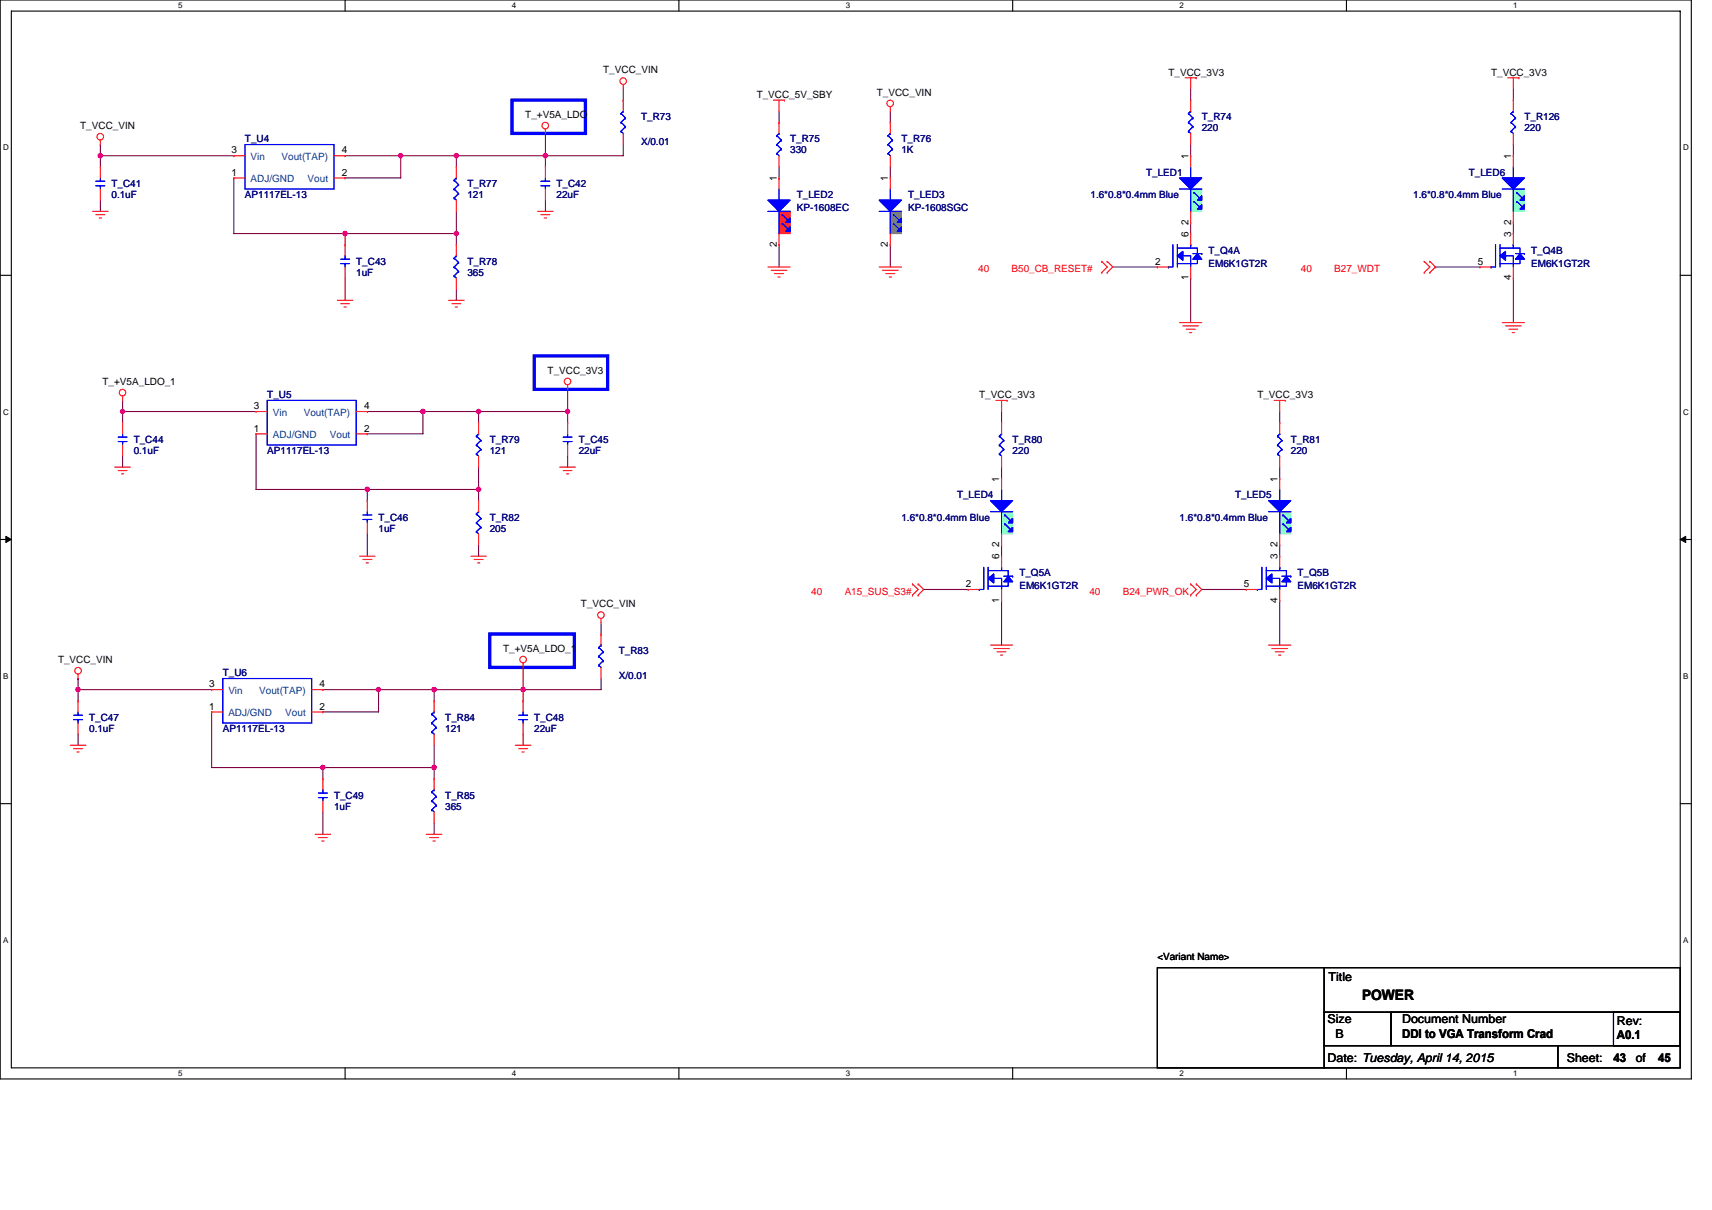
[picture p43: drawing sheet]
<svg xmlns="http://www.w3.org/2000/svg" width="297mm" height="210mm" viewBox="0 0 297 210" stroke-linecap="round" stroke-linejoin="round" font-family="sans-serif">
<defs><g id="words">
<text font-size="2.5" x="236.3" y="173.5">POWER</text>
<g font-size="2.1">
<text x="230.5" y="170.2">Title</text>
<text x="230.3" y="177.6">Size</text>
<text x="243.3" y="177.6">Document Number</text>
<text x="280.5" y="177.9">Rev:</text>
<text x="230.3" y="184.3">Date: Tuesday, April 14, 2015</text>
<text x="231.7" y="180.1">B</text>
<text x="243.3" y="180.1">DDI to VGA Transform Crad</text>
<text x="271.8" y="184.3">Sheet:</text>
<text x="279.9" y="184.4">43</text>
<text x="280.5" y="180.3">A0.1</text>
<text x="283.8" y="184.3">of</text>
<text x="287.7" y="184.4">45</text>
</g>
<g font-size="1.7">
<text x="104.7" y="12.7">T_VCC_VIN</text>
<text x="131.3" y="17">T_VCC_5V_SBY</text>
<text x="152.1" y="16.6">T_VCC_VIN</text>
<text x="202.7" y="13.1">T_VCC_3V3</text>
<text x="258.7" y="13.1">T_VCC_3V3</text>
<text x="13.9" y="22.4">T_VCC_VIN</text>
<text x="91.1" y="20.5">T_+V5A_LDO</text>
<text x="40.2" y="26.6">3</text>
<text x="59.3" y="26.6">4</text>
<text x="206.2" y="27.6" transform="rotate(-90 206.2 27.6)">1</text>
<text x="262.2" y="27.6" transform="rotate(-90 262.2 27.6)">1</text>
<text x="40.2" y="30.5">1</text>
<text x="59.3" y="30.5">2</text>
<text x="134.8" y="31.5" transform="rotate(-90 134.8 31.5)">1</text>
<text x="154.1" y="31.5" transform="rotate(-90 154.1 31.5)">1</text>
<text x="206.2" y="41.1" transform="rotate(-90 206.2 41.1)">6</text>
<text x="206.2" y="39" transform="rotate(-90 206.2 39)">2</text>
<text x="262.2" y="41.1" transform="rotate(-90 262.2 41.1)">3</text>
<text x="262.2" y="39" transform="rotate(-90 262.2 39)">2</text>
<text x="134.8" y="42.8" transform="rotate(-90 134.8 42.8)">2</text>
<text x="154.1" y="42.8" transform="rotate(-90 154.1 42.8)">2</text>
<text x="200.4" y="45.9">2</text>
<text x="256.4" y="45.9">5</text>
<text x="206.2" y="48.6" transform="rotate(-90 206.2 48.6)">1</text>
<text x="262.2" y="48.6" transform="rotate(-90 262.2 48.6)">4</text>
<text x="95" y="64.9">T_VCC_3V3</text>
<text x="17.8" y="66.8">T_+V5A_LDO_1</text>
<text x="44" y="71">3</text>
<text x="63.2" y="71">4</text>
<text x="169.9" y="69.1">T_VCC_3V3</text>
<text x="218.2" y="69.1">T_VCC_3V3</text>
<text x="44" y="74.9">1</text>
<text x="63.2" y="74.9">2</text>
<text x="173.4" y="83.6" transform="rotate(-90 173.4 83.6)">1</text>
<text x="221.6" y="83.6" transform="rotate(-90 221.6 83.6)">1</text>
<text x="173.4" y="95" transform="rotate(-90 173.4 95)">2</text>
<text x="221.6" y="95" transform="rotate(-90 221.6 95)">2</text>
<text x="167.6" y="101.9">2</text>
<text x="173.4" y="97.1" transform="rotate(-90 173.4 97.1)">6</text>
<text x="215.8" y="101.9">5</text>
<text x="221.6" y="97.1" transform="rotate(-90 221.6 97.1)">3</text>
<text x="100.8" y="105.4">T_VCC_VIN</text>
<text x="173.4" y="104.6" transform="rotate(-90 173.4 104.6)">1</text>
<text x="221.6" y="104.6" transform="rotate(-90 221.6 104.6)">4</text>
<text x="87.3" y="113.1">T_+V5A_LDO_1</text>
<text x="10.1" y="115">T_VCC_VIN</text>
<text x="36.3" y="119.3">3</text>
<text x="55.4" y="119.3">4</text>
<text x="36.3" y="123.1">1</text>
<text x="55.4" y="123.1">2</text>
<text x="200.8" y="166.6">&lt;Variant Name&gt;</text>
</g>
<g font-size="1.7" fill="#000080">
<text x="111.2" y="20.8">T_R73</text>
<text x="208.5" y="20.8">T_R74</text>
<text x="208.5" y="22.8">220</text>
<text x="264.5" y="20.8">T_R126</text>
<text x="264.5" y="22.8">220</text>
<text x="42.5" y="24.7">T_U4</text>
<text x="111.2" y="25.1">X/0.01</text>
<text x="137.1" y="24.7">T_R75</text>
<text x="137.1" y="26.6">330</text>
<text x="156.4" y="24.7">T_R76</text>
<text x="156.4" y="26.6">1K</text>
<text x="19.3" y="32.4">T_C41</text>
<text x="19.3" y="34.4">0.1uF</text>
<text x="42.5" y="34.4">AP1117EL-13</text>
<text x="81.1" y="32.4">T_R77</text>
<text x="81.1" y="34.4">121</text>
<text x="96.6" y="32.4">T_C42</text>
<text x="96.6" y="34.4">22uF</text>
<text x="138.3" y="34.4">T_LED2</text>
<text x="157.6" y="34.4">T_LED3</text>
<text x="189.2" y="34.4">1.6*0.8*0.4mm Blue</text>
<text x="198.9" y="30.5">T_LED1</text>
<text x="245.2" y="34.4">1.6*0.8*0.4mm Blue</text>
<text x="254.8" y="30.5">T_LED6</text>
<text x="138.3" y="36.7">KP-1608EC</text>
<text x="157.6" y="36.7">KP-1608SGC</text>
<text x="61.8" y="45.9">T_C43</text>
<text x="61.8" y="47.9">1uF</text>
<text x="81.1" y="45.9">T_R78</text>
<text x="81.1" y="47.9">365</text>
<text x="209.7" y="44">T_Q4A</text>
<text x="209.7" y="46.3">EM6K1GT2R</text>
<text x="265.7" y="44">T_Q4B</text>
<text x="265.7" y="46.3">EM6K1GT2R</text>
<text x="46.4" y="69.1">T_U5</text>
<text x="23.2" y="76.8">T_C44</text>
<text x="85" y="76.8">T_R79</text>
<text x="100.4" y="76.8">T_C45</text>
<text x="175.7" y="76.8">T_R80</text>
<text x="224" y="76.8">T_R81</text>
<text x="23.2" y="78.8">0.1uF</text>
<text x="46.4" y="78.8">AP1117EL-13</text>
<text x="85" y="78.8">121</text>
<text x="100.4" y="78.8">22uF</text>
<text x="175.7" y="78.8">220</text>
<text x="224" y="78.8">220</text>
<text x="166" y="86.5">T_LED4</text>
<text x="214.3" y="86.5">T_LED5</text>
<text x="65.7" y="90.3">T_C46</text>
<text x="65.7" y="92.3">1uF</text>
<text x="85" y="90.3">T_R82</text>
<text x="85" y="92.3">205</text>
<text x="156.4" y="90.3">1.6*0.8*0.4mm Blue</text>
<text x="204.7" y="90.3">1.6*0.8*0.4mm Blue</text>
<text x="176.9" y="100">T_Q5A</text>
<text x="225.1" y="100">T_Q5B</text>
<text x="176.9" y="102.3">EM6K1GT2R</text>
<text x="225.1" y="102.3">EM6K1GT2R</text>
<text x="107.4" y="113.5">T_R83</text>
<text x="38.6" y="117.4">T_U6</text>
<text x="107.4" y="117.8">X/0.01</text>
<text x="15.5" y="125.1">T_C47</text>
<text x="77.3" y="125.1">T_R84</text>
<text x="92.7" y="125.1">T_C48</text>
<text x="15.5" y="127">0.1uF</text>
<text x="38.6" y="127">AP1117EL-13</text>
<text x="77.3" y="127">121</text>
<text x="92.7" y="127">22uF</text>
<text x="58" y="138.6">T_C49</text>
<text x="58" y="140.5">1uF</text>
<text x="77.3" y="138.6">T_R85</text>
<text x="77.3" y="140.5">365</text>
</g>
<g font-size="1.7" fill="#004080">
<text x="43.5" y="27.8">Vin</text>
<text x="48.8" y="27.8">Vout(TAP)</text>
<text x="43.5" y="31.7">ADJ/GND</text>
<text x="53.4" y="31.7">Vout</text>
<text x="47.3" y="76.1">ADJ/GND</text>
<text x="47.3" y="72.2">Vin</text>
<text x="52.7" y="72.2">Vout(TAP)</text>
<text x="57.2" y="76.1">Vout</text>
<text x="39.6" y="124.3">ADJ/GND</text>
<text x="39.6" y="120.5">Vin</text>
<text x="45" y="120.5">Vout(TAP)</text>
<text x="49.5" y="124.3">Vout</text>
</g>
<g font-size="1.7" fill="#f00">
<text x="169.7" y="47.3">40</text>
<text x="175.5" y="47.3">B50_CB_RESET#</text>
<text x="225.7" y="47.3">40</text>
<text x="231.5" y="47.3">B27_WDT</text>
<text x="140.8" y="103.3">40</text>
<text x="146.6" y="103.3">A15_SUS_S3#</text>
<text x="189" y="103.3">40</text>
<text x="194.8" y="103.3">B24_PWR_OK</text>
</g>
<g font-size="1.4">
<text x="30.9" y="1.5">5</text>
<text x="88.8" y="1.5">4</text>
<text x="146.7" y="1.5">3</text>
<text x="204.7" y="1.5">2</text>
<text x="262.6" y="1.5">1</text>
<text x=".5" y="26.1">D</text>
<text x="292" y="26.1">D</text>
<text x=".5" y="71.9">C</text>
<text x="292" y="71.9">C</text>
<text x=".5" y="117.8">B</text>
<text x="292" y="117.8">B</text>
<text x=".5" y="163.6">A</text>
<text x="292" y="163.6">A</text>
<text x="30.9" y="186.8">5</text>
<text x="88.8" y="186.8">4</text>
<text x="146.7" y="186.8">3</text>
<text x="204.7" y="186.8">2</text>
<text x="262.6" y="186.8">1</text>
</g>
</g></defs>
<path d="M0 0h293.5v187.2h-293.5zM2 1.9h289.5v183.4h-289.5z" fill="none" stroke="#000" stroke-width=".19"/>
<g fill="#fff">
<path d="M30.9 .2h.8v1.6h-.8z"/>
<path d="M30.9 185.5h.8v1.6h-.8z"/>
</g>
<path d="M59.9 0v1.9M59.9 185.3v1.9" fill="none" stroke="#000" stroke-width=".19"/>
<g fill="#fff">
<path d="M88.8 .2h.8v1.6h-.8z"/>
<path d="M88.8 185.5h.8v1.6h-.8z"/>
</g>
<path d="M117.8 0v1.9M117.8 185.3v1.9" fill="none" stroke="#000" stroke-width=".19"/>
<g fill="#fff">
<path d="M146.7 .2h.8v1.6h-.8z"/>
<path d="M146.7 185.5h.8v1.6h-.8z"/>
</g>
<path d="M175.7 0v1.9M175.7 185.3v1.9" fill="none" stroke="#000" stroke-width=".19"/>
<g fill="#fff">
<path d="M204.7 .2h.7v1.6h-.7z"/>
<path d="M204.7 185.5h.7v1.6h-.7z"/>
</g>
<path d="M233.6 0v1.9M233.6 185.3v1.9" fill="none" stroke="#000" stroke-width=".19"/>
<g fill="#fff">
<path d="M262.6 .2h.7v1.6h-.7z"/>
<path d="M262.6 185.5h.7v1.6h-.7z"/>
<path d="M.5 24.8h1v1.6h-1z"/>
<path d="M292 24.8h1v1.6h-1z"/>
<path d="M.5 70.7h1v1.5h-1z"/>
<path d="M292 70.7h1v1.5h-1z"/>
</g>
<path d="M0 47.8h2M291.5 47.8h2" fill="none" stroke="#000" stroke-width=".19"/>
<g fill="#fff">
<path d="M.5 116.5h.9v1.6h-.9z"/>
<path d="M292 116.5h.9v1.6h-.9z"/>
</g>
<path d="M0 93.6h2M291.5 93.6h2" fill="none" stroke="#000" stroke-width=".19"/>
<path d="M1 93.1l1 .5-1 .5zM291.5 93.6l1-.5v1z" fill="#000" stroke="#000" stroke-width=".17"/>
<g fill="#fff">
<path d="M.5 162.4h.9v1.5h-.9z"/>
<path d="M292 162.4h.9v1.5h-.9z"/>
</g>
<path d="M0 139.5h2M291.5 139.5h2M200.8 167.9h29v17.4h-29zM229.8 175.7h11.5v5.8h-11.5zM229.8 167.9h61.7v7.8h-61.7zM241.3 175.7h50.2v5.8h-50.2zM279.9 175.7h11.6v5.8h-11.6zM229.8 181.5h40.5v3.8h-40.5zM270.3 181.5h21.2v3.8h-21.2z" fill="none" stroke="#000" stroke-width=".19"/>
<path d="M88.8 17.4h12.8v5.8h-12.8zM92.7 61.8h12.7v5.8h-12.7zM85 110h14.6v5.8h-14.6z" fill="none" stroke="#00f" stroke-width=".57"/>
<path d="M154.5 36.7v3.8h1.9v-3.8z" fill-rule="evenodd" fill="#80ff00" stroke="#80ff00" stroke-width=".19"/>
<path d="M135.2 36.7v3.8h1.9v-3.8z" fill-rule="evenodd" fill="#f00" stroke="#f00" stroke-width=".19"/>
<g fill="#80ffff" stroke="#80ffff" stroke-width=".19">
<path d="M173.8 88.8v3.8h1.9v-3.8z" fill-rule="evenodd"/>
<path d="M222 88.8v3.8h2v-3.8z" fill-rule="evenodd"/>
<path d="M206.6 32.8v3.9h1.9v-3.9z" fill-rule="evenodd"/>
<path d="M262.6 32.8v3.9h1.9v-3.9z" fill-rule="evenodd"/>
</g>
<g fill="none" stroke="#800040" stroke-width=".19">
<path d="M108.1 15.4v2M135.2 19.3v1.9M154.5 19.3v1.9M206.6 15.4v2M262.6 15.4v2M17.4 34.7v2M17.4 27v2M17.4 25.1v1.9h23.2M17.4 25.1h.1M40.6 30.9v9.6h19.3M59.9 27h9.6v3.9h-9.6M69.5 27h.1"/>
<path d="M69.5 27h9.7M79.2 27h15.4v2M79.2 27v2M79.2 36.7v3.8M94.6 34.7v2M94.6 23.2h.1M94.6 23.2v3.8h13.5v-1.9M135.2 29v1.9M154.5 29v1.9M206.6 25.1v1.9M206.6 38.6v1.9M262.6 25.1v1.9"/>
<path d="M262.6 38.6v1.9M59.9 40.5h.1M59.9 40.5v2M59.9 48.3v3.8M59.9 40.5h19.3M79.2 40.5v2M79.2 50.2v1.9M135.2 42.5v3.8M154.5 42.5v3.8M193.1 46.3h7.7M206.6 48.3v7.7M249.1 46.3h.1"/>
<path d="M249.1 46.3h7.7M262.6 48.3v7.7M21.3 79.1v2M21.3 71.4h.1M21.3 69.5v1.9h23.1M21.3 71.4v1.9M44.4 75.3v9.6h19.3M63.7 71.4h9.7v3.9h-9.7M73.4 71.4h.1M73.4 71.4h9.6M83 71.4h15.5M83 71.4v1.9"/>
<path d="M98.5 71.4h.1M98.5 79.1v2M98.5 67.6v3.8M98.5 71.4v1.9M173.8 71.4v1.9M222 71.4v1.9M63.7 84.9h.1M63.7 84.9v2M63.7 92.6v3.9M63.7 84.9h19.3M83 81.1v3.8M83 84.9v2"/>
<path d="M83 94.6v1.9M173.8 81.1v1.9M173.8 94.6v1.9M222 81.1v1.9M222 94.6v1.9M13.5 119.7v1.9M13.5 117.8v1.9h23.2M13.5 117.8h.1M56 119.7h9.7v3.8h-9.7M65.7 119.7h.1M65.7 119.7h9.6M75.3 119.7h15.5v1.9"/>
<path d="M75.3 119.7v1.9M90.8 115.8h.1M90.8 115.8v3.9h13.5v-1.9M104.3 108.1v1.9M160.2 102.3h7.8M173.8 104.2v7.8M208.5 102.3h7.7M222 104.2v7.8M13.5 127.4v1.9M36.7 123.5v9.7h19.3M56 133.2h.1M56 133.2v1.9"/>
<path d="M56 133.2h19.3M75.3 129.3v3.9M75.3 133.2v1.9M90.8 127.4v1.9M56 140.9v3.9M75.3 142.9v1.9"/>
</g>
<g fill="#f0f" stroke="#f0f" stroke-width=".19">
<circle cx="79.2" cy="27" r=".38"/>
<circle cx="69.5" cy="27" r=".38"/>
<circle cx="94.6" cy="27" r=".38"/>
<circle cx="79.2" cy="40.5" r=".38"/>
<circle cx="59.9" cy="40.5" r=".38"/>
<circle cx="17.4" cy="27" r=".38"/>
<circle cx="75.3" cy="119.7" r=".38"/>
<circle cx="65.7" cy="119.7" r=".38"/>
<circle cx="90.7" cy="119.7" r=".38"/>
<circle cx="75.3" cy="133.2" r=".38"/>
<circle cx="56" cy="133.2" r=".38"/>
<circle cx="13.5" cy="119.7" r=".38"/>
<circle cx="83" cy="71.4" r=".38"/>
<circle cx="73.4" cy="71.4" r=".38"/>
<circle cx="98.5" cy="71.4" r=".38"/>
<circle cx="83" cy="84.9" r=".38"/>
<circle cx="63.7" cy="84.9" r=".38"/>
<circle cx="21.3" cy="71.4" r=".38"/>
</g>
<g fill="none" stroke="#f00" stroke-width=".19">
<path d="M108.1 14.7v.7M108.1 17.4h.1M108.1 17.4v1.9M134.2 17.4h1.9M135.2 17.4v1.9M136.1 17.4h.1M154.5 18.5v.8M205.6 13.5h2M206.6 13.5v1.9M206.6 17.4h.1M206.6 17.4v1.9M207.6 13.5h.1"/>
<path d="M261.6 13.5h1.9M262.6 13.5v1.9M262.6 17.4h.1M262.6 17.4v1.9M263.5 13.5h.1M16.1 36.7h2.7M16.6 37.3h1.6M17.2 37.8h.4M17.4 24.3v.8M17.4 32.8v1.9M17.4 29h.1M17.4 29v1.9"/>
<path d="M40.6 30.9h.1M40.6 27h.1M40.6 30.9h1.9M40.6 27h1.9M58 30.9h1.9M58 27h1.9M59.9 27h.1M59.9 30.9h.1M79.2 34.7v2M79.2 29h.1M79.2 29v1.9M93.3 36.7h2.7"/>
<path d="M93.8 37.3h1.6M94.4 37.8h.4M94.6 22.4v.8M94.6 32.8v1.9M94.6 29h.1M94.6 29v1.9M108.1 23.2v1.9M135.2 30.9h.1M135.2 27v2M135.2 21.2h.1M135.2 21.2v2M135.2 30.9v1.9"/>
<path d="M154.5 30.9h.1M154.5 27v2M154.5 21.2h.1M154.5 21.2v2M154.5 30.9v1.9M206.6 23.2v1.9M206.6 27h.1M206.6 38.6h.1M206.6 27v2M206.6 36.7v1.9M262.6 23.2v1.9M262.6 27h.1"/>
<path d="M262.6 38.6h.1M262.6 27v2M262.6 36.7v1.9M58.5 52.1h2.7M59.1 52.7h1.5M59.7 53.3h.4M59.9 46.3v2M59.9 42.5h.1M59.9 42.5v1.9M77.8 52.1h2.7M78.4 52.7h1.5M79 53.3h.4"/>
<path d="M79.2 48.3v1.9M79.2 42.5h.1M79.2 42.5v1.9M133.2 46.3h3.9M133.8 46.9h2.7M134.4 47.5h1.5M135 48.1h.4M135.2 42.5h.1M135.2 40.5v2M152.5 46.3h3.9M153.1 46.9h2.7M153.7 47.5h1.5"/>
<path d="M154.3 48.1h.4M154.5 42.5h.1M154.5 40.5v2M191.2 45.4h.1M191.2 47.3h.1M191.2 45.4l.9 .9-.9 1M192.1 47.3h.1M192.1 45.4h.1M192.1 45.4l1 .9-1 1M200.8 46.3h.1M200.8 46.3h1.9M204.7 56h3.8"/>
<path d="M205.2 56.6h2.7M205.8 57.1h1.6M206.4 57.7h.4M206.6 40.5h.1M206.6 48.3h.1M206.6 40.5v2M206.6 46.3v2M247.1 45.4h.1M247.1 47.3h.1M247.1 45.4l1 .9-1 1M248.1 47.3h.1M248.1 45.4h.1"/>
<path d="M248.1 45.4l1 .9-1 1M256.8 46.3h.1M256.8 46.3h1.9M260.6 56h3.9M261.2 56.6h2.7M261.8 57.1h1.5M262.4 57.7h.4M262.6 40.5h.1M262.6 48.3h.1M262.6 40.5v2M262.6 46.3v2M21.3 68.7v.8"/>
<path d="M21.3 77.2v1.9M21.3 73.3h.1M21.3 73.3v2M44.4 75.3h.1M44.4 71.4h.1M44.4 75.3h2M44.4 71.4h2M61.8 75.3h1.9M61.8 71.4h1.9M63.7 71.4h.1M63.7 75.3h.1M83 79.1v2"/>
<path d="M83 73.3h.1M83 73.3v2M98.5 66.8v.8M98.5 77.2v1.9M98.5 73.3h.1M98.5 73.3v2M172.8 69.5h1.9M173.8 69.5v1.9M173.8 79.1v2M173.8 73.3h.1M173.8 73.3v2M174.7 69.5h.1"/>
<path d="M221.1 69.5h1.9M222 69.5v1.9M222 79.1v2M222 73.3h.1M222 73.3v2M223 69.5h.1M19.9 81.1h2.7M20.5 81.7h1.5M21.1 82.2h.4M62.4 96.5h2.7M63 97.1h1.5M63.5 97.7h.4"/>
<path d="M63.7 90.7v1.9M63.7 86.9h.1M63.7 86.9v1.9M81.7 96.5h2.7M82.3 97.1h1.5M82.8 97.7h.4M83 92.6v2M83 86.9h.1M83 86.9v1.9M97.1 81.1h2.7M97.7 81.7h1.5M98.3 82.2h.4"/>
<path d="M173.8 96.5h.1M173.8 83h.1M173.8 94.6h.1M173.8 83v1.9M173.8 92.6v2M173.8 96.5v1.9M222 83h.1M222 94.6h.1M222 96.5h.1M222 83v1.9M222 92.6v2M222 96.5v1.9"/>
<path d="M13.5 117v.8M36.7 119.7h.1M36.7 119.7h1.9M54.1 119.7h1.9M56 119.7h.1M90.8 115v.8M104.3 107.3v.8M104.3 115.8v2M104.3 110h.1M104.3 110v2M158.3 101.3h.1M158.3 103.3h.1"/>
<path d="M158.3 101.3l1 1-1 1M159.3 103.3h.1M159.3 101.3h.1M159.3 101.3l.9 1-.9 1M168 102.3h.1M168 102.3h1.9M171.8 112h3.9M172.4 112.5h2.7M173 113.1h1.5M173.6 113.7h.4M173.8 104.2h.1M173.8 102.3v1.9"/>
<path d="M206.6 101.3h.1M206.6 103.3h.1M206.6 101.3l1 1-1 1M207.6 103.3h.1M207.6 101.3h.1M207.6 101.3l.9 1-.9 1M216.2 102.3h.1M216.2 102.3h2M220.1 112h3.9M220.7 112.5h2.7M221.3 113.1h1.5M221.8 113.7h.4"/>
<path d="M222 104.2h.1M222 102.3v1.9M12.2 129.3h2.7M12.8 129.9h1.5M13.4 130.5h.3M13.5 125.5v1.9M13.5 121.6h.1M13.5 121.6v1.9M36.7 123.5h.1M36.7 123.5h1.9M54.1 123.5h1.9M56 123.5h.1"/>
<path d="M56 139v1.9M56 135.1h.1M56 135.1v2M75.3 135.1h.1M75.3 127.4v1.9M75.3 121.6h.1M75.3 121.6v1.9M75.3 135.1v2M89.4 129.3h2.7M90 129.9h1.5M90.6 130.5h.3M90.8 125.5v1.9"/>
<path d="M90.8 121.6h.1M90.8 121.6v1.9M54.7 144.8h2.7M55.2 145.4h1.6M55.8 145.9h.4M74 144.8h2.7M74.5 145.4h1.6M75.1 145.9h.4M75.3 140.9v2"/>
<circle cx="108.1" cy="14.1" r=".57"/>
<circle cx="154.5" cy="17.9" r=".57"/>
<circle cx="17.4" cy="23.7" r=".57"/>
<circle cx="94.6" cy="21.8" r=".57"/>
<circle cx="21.3" cy="68.1" r=".57"/>
<circle cx="98.5" cy="66.2" r=".57"/>
<circle cx="13.5" cy="116.4" r=".57"/>
<circle cx="90.8" cy="114.5" r=".57"/>
<circle cx="104.3" cy="106.7" r=".57"/>
</g>
<g fill="none" stroke="#00f" stroke-width=".19">
<path d="M107.8 19.7h.1M107.8 19.7l.7 .8M108.1 19.3h.1M108.1 19.3l-.3 .4M206.2 19.7h.1M206.2 19.7l.8 .8M206.6 19.3h.1M206.6 19.3l-.4 .4M262.2 19.7h.1M262.2 19.7l.7 .8M262.6 19.3h.1M262.6 19.3l-.4 .4"/>
<path d="M16.6 31.5h1.6M16.6 32.2h1.6M17.4 30.9v.6M17.4 32.2h.1M17.4 32.2v.6M42.5 25.1h15.5v7.7h-15.5zM78.8 31.3h.1M78.8 34.4h.1M78.8 32.8h.1M78.8 31.3l.8 .7M78.8 34.4l.4 .3M78.8 32.8l.8 .8"/>
<path d="M79.2 30.9h.1M79.2 30.9l-.4 .4M79.6 33.6h.1M79.6 32h.1M79.6 33.6l-.8 .8M79.6 32l-.8 .8M93.8 31.5h1.6M93.8 32.2h1.6M94.6 30.9v.6M94.6 32.2h.1M94.6 32.2v.6M107.8 22.8h.1"/>
<path d="M107.8 21.2h.1M107.8 22.8l.3 .4M107.8 21.2l.7 .8M108.5 22h.1M108.5 20.5h.1M108.5 22l-.7 .8M108.5 20.5l-.7 .7M133.2 36.7h3.9M134.8 23.5h.1M134.8 26.6h.1M134.8 25.1h.1M134.8 23.5l.7 .8"/>
<path d="M134.8 26.6l.4 .4M134.8 25.1l.7 .8M135.2 32.8v1.9M135.2 36.7v3.8M135.2 23.2h.1M135.2 23.2l-.4 .3M135.5 25.9h.1M135.5 24.3h.1M135.5 24.3l-.7 .8M135.5 25.9l-.7 .7M135.7 37.3h.1M135.7 38.8h.1"/>
<path d="M135.7 37.3l1 .9M135.7 38.8l1 1M152.5 36.7h3.9M154.1 23.5h.1M154.1 26.6h.1M154.1 25.1h.1M154.1 23.5l.8 .8M154.1 26.6l.4 .4M154.1 25.1l.8 .8M154.5 32.8v1.9M154.5 36.7v3.8M154.5 23.2h.1"/>
<path d="M154.5 23.2l-.4 .3M154.9 25.9h.1M154.9 24.3h.1M154.9 25.9l-.8 .7M154.9 24.3l-.8 .8M155 37.3h.1M155 38.8h.1M155 37.3l1 .9M155 38.8l1 1M204.7 32.8h3.8M206.2 22.8h.1M206.2 21.2h.1"/>
<path d="M206.2 22.8l.4 .4M206.2 21.2l.8 .8M206.6 29v1.9M206.6 32.8v3.9M207 22h.1M207 20.5h.1M207 22l-.8 .8M207 20.5l-.8 .7M207.2 33.4h.1M207.2 34.9h.1M207.2 33.4l.9 1M207.2 34.9l.9 1"/>
<path d="M260.6 32.8h3.9M262.2 22.8h.1M262.2 21.2h.1M262.2 22.8l.4 .4M262.2 21.2l.7 .8M262.6 29v1.9M262.6 32.8v3.9M262.9 22h.1M262.9 20.5h.1M262.9 22l-.7 .8M262.9 20.5l-.7 .7M263.1 33.4h.1"/>
<path d="M263.1 34.9h.1M263.1 33.4l1 1M263.1 34.9l1 1M59.1 45h1.5M59.1 45.7h1.5M59.9 44.4v.6M59.9 45.7h.1M59.9 45.7v.6M78.8 44.8h.1M78.8 47.9h.1M78.8 46.3h.1M78.8 44.8l.8 .8"/>
<path d="M78.8 47.9l.4 .4M78.8 46.3l.8 .8M79.2 44.4h.1M79.2 44.4l-.4 .4M79.6 47.1h.1M79.6 45.6h.1M79.6 47.1l-.8 .8M79.6 45.6l-.8 .7M202.7 46.3h.1M203.5 42.5v3.8h-.8M204.3 42.5v3.8M204.3 43.1h2.3"/>
<path d="M205.2 44.4h1.4v1.9M206.6 42.5h.1M206.6 43.1h1.1v.9M206.6 42.5v.6M207 44h1.5M207.7 45v.7h-3.4M208.5 44h.1M258.7 46.3h.1M259.5 42.5v3.8h-.8M260.3 42.5v3.8M260.3 43.1h2.3M261.2 44.4h1.4v1.9"/>
<path d="M262.6 42.5h.1M262.6 43.1h1.1v.9M262.6 42.5v.6M262.9 44h1.6M263.7 45v.7h-3.4M264.5 44h.1M20.5 75.9h1.5M20.5 76.6h1.5M21.3 75.3v.6M21.3 76.6h.1M21.3 76.6v.6M46.4 69.5h15.4v7.7h-15.4z"/>
<path d="M82.7 75.7h.1M82.7 78.8h.1M82.7 77.2h.1M82.7 75.7l.7 .7M82.7 78.8l.3 .3M82.7 77.2l.7 .8M83 75.3h.1M83 75.3l-.3 .4M83.4 78h.1M83.4 76.4h.1M83.4 78l-.7 .8M83.4 76.4l-.7 .8"/>
<path d="M97.7 75.9h1.5M97.7 76.6h1.5M98.5 75.3v.6M98.5 76.6h.1M98.5 76.6v.6M173.4 75.7h.1M173.4 78.8h.1M173.4 77.2h.1M173.4 75.7l.8 .7M173.4 78.8l.4 .3M173.4 77.2l.8 .8M173.8 75.3h.1"/>
<path d="M173.8 75.3l-.4 .4M174.2 78h.1M174.2 76.4h.1M174.2 78l-.8 .8M174.2 76.4l-.8 .8M221.7 75.7h.1M221.7 78.8h.1M221.7 77.2h.1M221.7 75.7l.7 .7M221.7 78.8l.3 .3M221.7 77.2l.7 .8M222 75.3h.1"/>
<path d="M222 75.3l-.3 .4M222.4 78h.1M222.4 76.4h.1M222.4 78l-.7 .8M222.4 76.4l-.7 .8M63 89.4h1.5M63 90.1h1.5M63.7 88.8v.6M63.7 90.1h.1M63.7 90.1v.6M82.7 89.2h.1M82.7 92.3h.1"/>
<path d="M82.7 90.7h.1M82.7 89.2l.7 .8M82.7 92.3l.3 .3M82.7 90.7l.7 .8M83 88.8h.1M83 88.8l-.3 .4M83.4 91.5h.1M83.4 90h.1M83.4 91.5l-.7 .8M83.4 90l-.7 .7M170.7 98.4v3.9h-.8M171.4 98.4v3.9"/>
<path d="M171.4 99h2.4M171.8 88.8h3.9M173.8 98.4h.1M173.8 99h1.1v1M173.8 84.9v2M173.8 88.8v3.8M173.8 98.4v.6M174.2 100h1.5M174.3 89.4h.1M174.3 90.9h.1M174.3 89.4l1 .9M174.3 90.9l1 1"/>
<path d="M175.7 100h.1M218.9 98.4v3.9h-.7M219.7 98.4v3.9M219.7 99h2.3M220.1 88.8h3.9M222 84.9v2M222 88.8v3.8M222 98.4h.1M222 99h1.2v1M222 98.4v.6M222.4 100h1.6M222.6 89.4h.1"/>
<path d="M222.6 90.9h.1M222.6 89.4l1 .9M222.6 90.9l1 1M224 100h.1M38.6 117.8h15.5v7.7h-15.5zM103.9 112.4h.1M103.9 115.4h.1M103.9 113.9h.1M103.9 112.4l.8 .7M103.9 115.4l.4 .4M103.9 113.9l.8 .8M104.3 112h.1"/>
<path d="M104.3 112l-.4 .4M104.7 114.7h.1M104.7 113.1h.1M104.7 114.7l-.8 .7M104.7 113.1l-.8 .8M169.9 102.3h.1M172.4 100.4h1.4v1.9M174.9 101v.7h-3.5M218.2 102.3h.1M220.7 100.4h1.3v1.9M223.2 101v.7h-3.5M12.8 124.1h1.5"/>
<path d="M12.8 124.9h1.5M13.5 123.5v.6M13.5 124.9h.1M13.5 124.9v.6M55.2 137.6h1.6M55.2 138.4h1.6M56 137.1v.5M56 138.4h.1M56 138.4v.6M74.9 137.4h.1M74.9 139h.1M74.9 123.9h.1"/>
<path d="M74.9 127h.1M74.9 125.5h.1M74.9 137.4l.8 .8M74.9 139l.8 .8M74.9 123.9l.8 .8M74.9 127l.4 .4M74.9 125.5l.8 .7M75.3 137.1h.1M75.3 123.5h.1M75.3 137.1l-.4 .3M75.3 123.5l-.4 .4M75.7 139.8h.1"/>
<path d="M75.7 138.2h.1M75.7 126.2h.1M75.7 124.7h.1M75.7 139.8l-.8 .7M75.7 138.2l-.8 .8M75.7 126.2l-.8 .8M75.7 124.7l-.8 .8M90 124.1h1.5M90 124.9h1.5M90.8 123.5v.6M90.8 124.9h.1M90.8 124.9v.6"/>
<path d="M74.9 140.5h.1M74.9 140.5l.4 .4"/>
</g>
<g fill="#00f" stroke="#00f" stroke-width=".19">
<path d="M220.1 86.9h3.9l-2 1.9z" fill-rule="evenodd"/>
<path d="M223.2 90.7l.8-.7v.7z" fill-rule="evenodd"/>
<path d="M223.2 92.3l.8-.8v.8z" fill-rule="evenodd"/>
<path d="M220.1 86.9h3.9l-2 1.9z" fill-rule="evenodd"/>
<path d="M223.2 90.7l.8-.7v.7z" fill-rule="evenodd"/>
<path d="M223.2 92.3l.8-.8v.8z" fill-rule="evenodd"/>
<path d="M260.3 44.4l.9-.8v1.6z" fill-rule="evenodd"/>
<path d="M263.7 44l.8 1h-1.6z" fill-rule="evenodd"/>
<path d="M260.3 44.4l.9-.8v1.6z" fill-rule="evenodd"/>
<path d="M263.7 44l.8 1h-1.6z" fill-rule="evenodd"/>
<path d="M171.4 100.4l1-.8v1.6z" fill-rule="evenodd"/>
<path d="M174.9 100l.8 1h-1.5z" fill-rule="evenodd"/>
<path d="M171.4 100.4l1-.8v1.6z" fill-rule="evenodd"/>
<path d="M174.9 100l.8 1h-1.5z" fill-rule="evenodd"/>
<path d="M152.5 34.7h3.9l-1.9 2z" fill-rule="evenodd"/>
<path d="M156.4 37.8v.8h-.8z" fill-rule="evenodd"/>
<path d="M156.4 39.4v.8h-.8z" fill-rule="evenodd"/>
<path d="M152.5 34.7h3.9l-1.9 2z" fill-rule="evenodd"/>
<path d="M156.4 37.8v.8h-.8z" fill-rule="evenodd"/>
<path d="M156.4 39.4v.8h-.8z" fill-rule="evenodd"/>
<path d="M171.8 86.9h3.9l-1.9 1.9z" fill-rule="evenodd"/>
<path d="M175.7 90v.7h-.8z" fill-rule="evenodd"/>
<path d="M174.9 92.3l.8-.8v.8z" fill-rule="evenodd"/>
<path d="M171.8 86.9h3.9l-1.9 1.9z" fill-rule="evenodd"/>
<path d="M175.7 90v.7h-.8z" fill-rule="evenodd"/>
<path d="M174.9 92.3l.8-.8v.8z" fill-rule="evenodd"/>
<path d="M260.6 30.9h3.9l-1.9 1.9z" fill-rule="evenodd"/>
<path d="M264.5 34v.7h-.8z" fill-rule="evenodd"/>
<path d="M264.5 35.5v.8h-.8z" fill-rule="evenodd"/>
<path d="M260.6 30.9h3.9l-1.9 1.9z" fill-rule="evenodd"/>
<path d="M264.5 34v.7h-.8z" fill-rule="evenodd"/>
<path d="M264.5 35.5v.8h-.8z" fill-rule="evenodd"/>
<path d="M133.2 34.7h3.9l-1.9 2z" fill-rule="evenodd"/>
<path d="M137.1 37.8v.8h-.8z" fill-rule="evenodd"/>
<path d="M137.1 39.4v.8h-.8z" fill-rule="evenodd"/>
<path d="M133.2 34.7h3.9l-1.9 2z" fill-rule="evenodd"/>
<path d="M137.1 37.8v.8h-.8z" fill-rule="evenodd"/>
<path d="M137.1 39.4v.8h-.8z" fill-rule="evenodd"/>
<path d="M204.3 44.4l.9-.8v1.6z" fill-rule="evenodd"/>
<path d="M207.7 44l.8 1h-1.5z" fill-rule="evenodd"/>
<path d="M204.3 44.4l.9-.8v1.6z" fill-rule="evenodd"/>
<path d="M207.7 44l.8 1h-1.5z" fill-rule="evenodd"/>
<path d="M204.7 30.9h3.8l-1.9 1.9z" fill-rule="evenodd"/>
<path d="M207.7 34.7l.8-.7v.7z" fill-rule="evenodd"/>
<path d="M207.7 36.3l.8-.8v.8z" fill-rule="evenodd"/>
<path d="M204.7 30.9h3.8l-1.9 1.9z" fill-rule="evenodd"/>
<path d="M207.7 34.7l.8-.7v.7z" fill-rule="evenodd"/>
<path d="M207.7 36.3l.8-.8v.8z" fill-rule="evenodd"/>
<path d="M219.7 100.4l1-.8v1.6z" fill-rule="evenodd"/>
<path d="M223.2 100l.8 1h-1.6z" fill-rule="evenodd"/>
<path d="M219.7 100.4l1-.8v1.6z" fill-rule="evenodd"/>
<path d="M223.2 100l.8 1h-1.6z" fill-rule="evenodd"/>
</g>
<use href="#words"/>
</svg>
